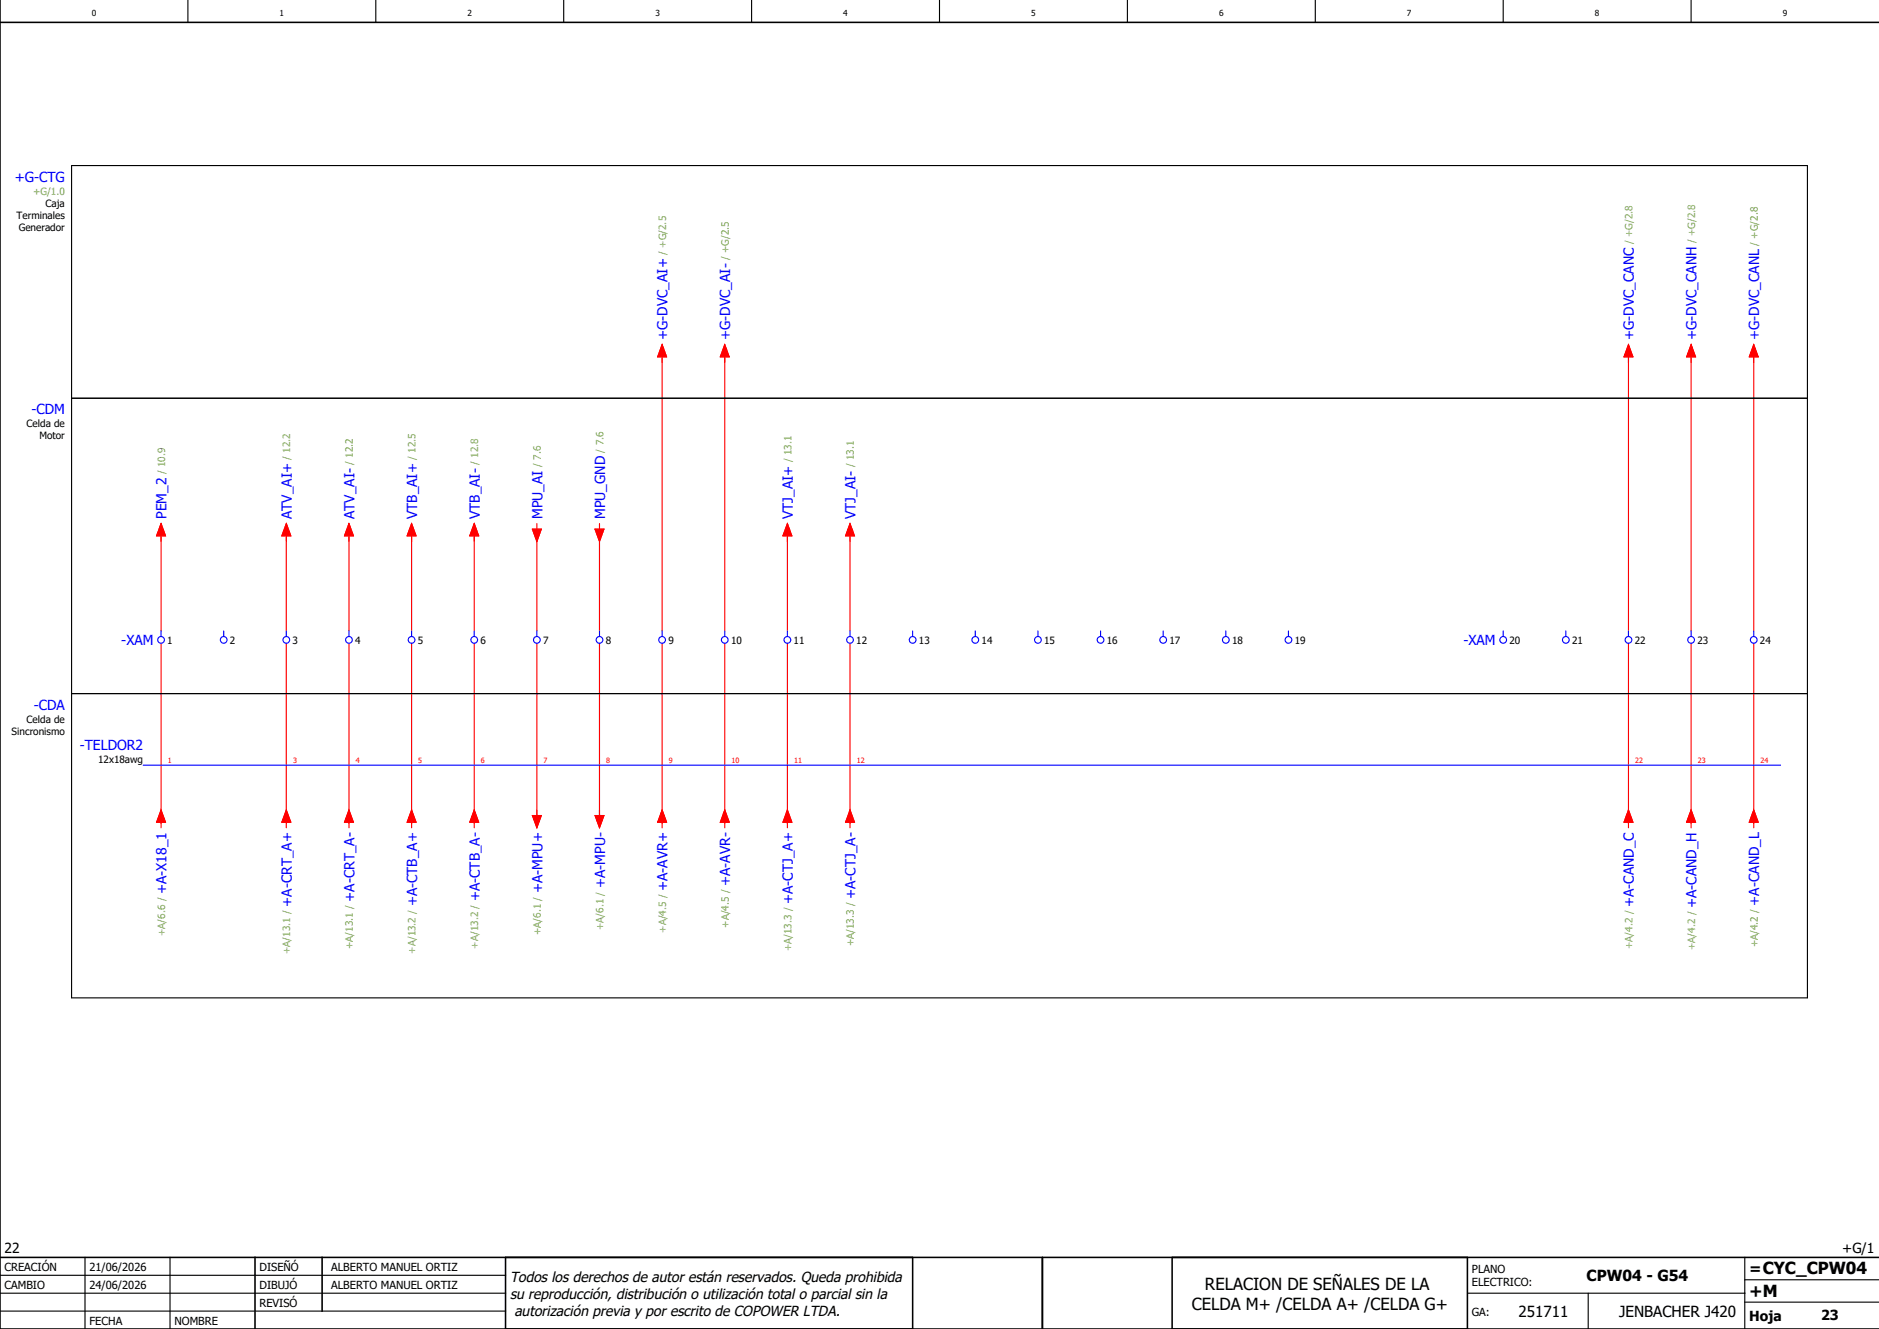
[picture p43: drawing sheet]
<svg xmlns="http://www.w3.org/2000/svg" width="420mm" height="297mm" viewBox="0 0 420 297" stroke-linecap="round" stroke-linejoin="round" font-family="sans-serif">
<defs><g id="words">
<g font-size="3.7">
<text x="266.4" y="292.7">CELDA M+ /CELDA A+ /CELDA G+</text>
<text x="269.3" y="288.2">RELACION DE SEÑALES DE LA</text>
<text x="391" y="289.8">+M</text>
</g>
<g font-size="3.4">
<text x="354.6" y="286.4">CPW04 - G54</text>
<text x="391" y="284.6">=CYC_CPW04</text>
<text x="339.4" y="294.4">251711</text>
<text x="361.9" y="294.4">JENBACHER J420</text>
</g>
<g font-size="3.2">
<text x="114" y="286.5">Todos los derechos de autor están reservados. Queda prohibida</text>
<text x="114" y="290.2">su reproducción, distribución o utilización total o parcial sin la</text>
<text x="115" y="294">autorización previa y por escrito de COPOWER LTDA.</text>
</g>
<g font-size="3.1" fill="#00f">
<text x="3.3" y="40.6">+G-CTG</text>
<text x="149.2" y="76" transform="rotate(-90 149.2 76)">+G-DVC_AI+</text>
<text x="163.2" y="76" transform="rotate(-90 163.2 76)">+G-DVC_AI-</text>
<text x="365.2" y="76" transform="rotate(-90 365.2 76)">+G-DVC_CANC</text>
<text x="379.2" y="76" transform="rotate(-90 379.2 76)">+G-DVC_CANH</text>
<text x="393.2" y="76" transform="rotate(-90 393.2 76)">+G-DVC_CANL</text>
<text x="7" y="92.6">-CDM</text>
<text x="37.2" y="116" transform="rotate(-90 37.2 116)">PEM_2</text>
<text x="65.2" y="116" transform="rotate(-90 65.2 116)">ATV_AI+</text>
<text x="79.2" y="116" transform="rotate(-90 79.2 116)">ATV_AI-</text>
<text x="93.2" y="116" transform="rotate(-90 93.2 116)">VTB_AI+</text>
<text x="107.2" y="116" transform="rotate(-90 107.2 116)">VTB_AI-</text>
<text x="121.2" y="116" transform="rotate(-90 121.2 116)">MPU_AI</text>
<text x="135.2" y="116" transform="rotate(-90 135.2 116)">MPU_GND</text>
<text x="177.2" y="116" transform="rotate(-90 177.2 116)">VTJ_AI+</text>
<text x="191.2" y="116" transform="rotate(-90 191.2 116)">VTJ_AI-</text>
<text x="27.1" y="144.2">-XAM</text>
<text x="327.1" y="144.2">-XAM</text>
<text x="7.5" y="158.6">-CDA</text>
<text x="17.8" y="167.7">-TELDOR2</text>
<text x="37.2" y="199.8" transform="rotate(-90 37.2 199.8)">+A-X18_1</text>
<text x="65.2" y="202.7" transform="rotate(-90 65.2 202.7)">+A-CRT_A+</text>
<text x="79.2" y="201.5" transform="rotate(-90 79.2 201.5)">+A-CRT_A-</text>
<text x="93.2" y="202.6" transform="rotate(-90 93.2 202.6)">+A-CTB_A+</text>
<text x="107.2" y="201.4" transform="rotate(-90 107.2 201.4)">+A-CTB_A-</text>
<text x="121.2" y="199.7" transform="rotate(-90 121.2 199.7)">+A-MPU+</text>
<text x="135.2" y="198.5" transform="rotate(-90 135.2 198.5)">+A-MPU-</text>
<text x="149.2" y="199.2" transform="rotate(-90 149.2 199.2)">+A-AVR+</text>
<text x="163.2" y="198" transform="rotate(-90 163.2 198)">+A-AVR-</text>
<text x="177.2" y="202" transform="rotate(-90 177.2 202)">+A-CTJ_A+</text>
<text x="191.2" y="200.9" transform="rotate(-90 191.2 200.9)">+A-CTJ_A-</text>
<text x="365.2" y="202.7" transform="rotate(-90 365.2 202.7)">+A-CAND_C</text>
<text x="379.2" y="202.9" transform="rotate(-90 379.2 202.9)">+A-CAND_H</text>
<text x="393.2" y="202.4" transform="rotate(-90 393.2 202.4)">+A-CAND_L</text>
</g>
<g font-size="3.1">
<text x="1" y="280">22</text>
<text x="411.8" y="280">+G/1</text>
<text x="391" y="295.2">Hoja</text>
<text x="407" y="295">23</text>
</g>
<g font-size="2.5">
<text x="1" y="284">CREACIÓN</text>
<text x="20" y="284">21/06/2026</text>
<text x="58" y="284">DISEÑÓ</text>
<text x="74" y="284">ALBERTO MANUEL ORTIZ</text>
<text x="329" y="284.5">PLANO</text>
<text x="329" y="287.5">ELECTRICO:</text>
<text x="1" y="288">CAMBIO</text>
<text x="20" y="288">24/06/2026</text>
<text x="58" y="292">REVISÓ</text>
<text x="58" y="288">DIBUJÓ</text>
<text x="74" y="288">ALBERTO MANUEL ORTIZ</text>
<text x="329" y="294">GA:</text>
<text x="20" y="296">FECHA</text>
<text x="39" y="296">NOMBRE</text>
</g>
<g font-size="2.2" fill="#7ca552">
<text x="7.4" y="43.5">+G/1.0</text>
<text x="148.9" y="57" transform="rotate(-90 148.9 57)">/ +G/2.5</text>
<text x="162.9" y="58.1" transform="rotate(-90 162.9 58.1)">/ +G/2.5</text>
<text x="364.9" y="54.6" transform="rotate(-90 364.9 54.6)">/ +G/2.8</text>
<text x="378.9" y="54.4" transform="rotate(-90 378.9 54.4)">/ +G/2.8</text>
<text x="392.9" y="54.9" transform="rotate(-90 392.9 54.9)">/ +G/2.8</text>
<text x="134.9" y="101.2" transform="rotate(-90 134.9 101.2)">/ 7.6</text>
<text x="36.9" y="106" transform="rotate(-90 36.9 106)">/ 10.9</text>
<text x="64.9" y="102.8" transform="rotate(-90 64.9 102.8)">/ 12.2</text>
<text x="78.9" y="103.9" transform="rotate(-90 78.9 103.9)">/ 12.2</text>
<text x="92.9" y="102.8" transform="rotate(-90 92.9 102.8)">/ 12.5</text>
<text x="106.9" y="103.9" transform="rotate(-90 106.9 103.9)">/ 12.8</text>
<text x="120.9" y="104.4" transform="rotate(-90 120.9 104.4)">/ 7.6</text>
<text x="176.9" y="103.3" transform="rotate(-90 176.9 103.3)">/ 13.1</text>
<text x="190.9" y="104.5" transform="rotate(-90 190.9 104.5)">/ 13.1</text>
<text x="36.9" y="209.2" transform="rotate(-90 36.9 209.2)">+A/6.6 /</text>
<text x="120.9" y="209" transform="rotate(-90 120.9 209)">+A/6.1 /</text>
<text x="134.9" y="207.8" transform="rotate(-90 134.9 207.8)">+A/6.1 /</text>
<text x="148.9" y="208.5" transform="rotate(-90 148.9 208.5)">+A/4.5 /</text>
<text x="162.9" y="207.3" transform="rotate(-90 162.9 207.3)">+A/4.5 /</text>
<text x="64.9" y="213.2" transform="rotate(-90 64.9 213.2)">+A/13.1 /</text>
<text x="78.9" y="212.1" transform="rotate(-90 78.9 212.1)">+A/13.1 /</text>
<text x="92.9" y="213.1" transform="rotate(-90 92.9 213.1)">+A/13.2 /</text>
<text x="106.9" y="212" transform="rotate(-90 106.9 212)">+A/13.2 /</text>
<text x="176.9" y="212.6" transform="rotate(-90 176.9 212.6)">+A/13.3 /</text>
<text x="190.9" y="211.4" transform="rotate(-90 190.9 211.4)">+A/13.3 /</text>
<text x="364.9" y="212" transform="rotate(-90 364.9 212)">+A/4.2 /</text>
<text x="378.9" y="212.3" transform="rotate(-90 378.9 212.3)">+A/4.2 /</text>
<text x="392.9" y="211.7" transform="rotate(-90 392.9 211.7)">+A/4.2 /</text>
</g>
<g font-size="2.2">
<text x="10.2" y="46.2">Caja</text>
<text x="3.7" y="48.9">Terminales</text>
<text x="4.2" y="51.6">Generador</text>
<text x="5.9" y="95.5">Celda de</text>
<text x="8.8" y="98.2">Motor</text>
<text x="37.4" y="143.9">1</text>
<text x="51.4" y="143.9">2</text>
<text x="65.4" y="143.9">3</text>
<text x="79.4" y="143.9">4</text>
<text x="93.4" y="143.9">5</text>
<text x="107.4" y="143.9">6</text>
<text x="121.4" y="143.9">7</text>
<text x="135.4" y="143.9">8</text>
<text x="149.4" y="143.9">9</text>
<text x="163.4" y="143.9">10</text>
<text x="177.4" y="143.9">11</text>
<text x="191.4" y="143.9">12</text>
<text x="205.4" y="143.9">13</text>
<text x="219.4" y="143.9">14</text>
<text x="233.4" y="143.9">15</text>
<text x="247.4" y="143.9">16</text>
<text x="261.4" y="143.9">17</text>
<text x="275.4" y="143.9">18</text>
<text x="289.4" y="143.9">19</text>
<text x="337.4" y="143.9">20</text>
<text x="351.4" y="143.9">21</text>
<text x="365.4" y="143.9">22</text>
<text x="379.4" y="143.9">23</text>
<text x="393.4" y="143.9">24</text>
<text x="5.9" y="161.5">Celda de</text>
<text x="2.6" y="164.2">Sincronismo</text>
<text x="21.9" y="170.5">12x18awg</text>
</g>
<g font-size="1.9">
<text x="20.5" y="3.6">0</text>
<text x="62.5" y="3.6">1</text>
<text x="104.5" y="3.6">2</text>
<text x="146.5" y="3.6">3</text>
<text x="188.5" y="3.6">4</text>
<text x="230.5" y="3.6">5</text>
<text x="272.5" y="3.6">6</text>
<text x="314.5" y="3.6">7</text>
<text x="356.5" y="3.6">8</text>
<text x="398.5" y="3.6">9</text>
</g>
<g font-size="1.6" fill="#f00">
<text x="37.5" y="170.5">1</text>
<text x="65.5" y="170.5">3</text>
<text x="79.5" y="170.5">4</text>
<text x="93.5" y="170.5">5</text>
<text x="107.5" y="170.5">6</text>
<text x="121.5" y="170.5">7</text>
<text x="135.5" y="170.5">8</text>
<text x="149.5" y="170.5">9</text>
<text x="163.5" y="170.5">10</text>
<text x="177.5" y="170.5">11</text>
<text x="191.5" y="170.5">12</text>
<text x="365.5" y="170.5">22</text>
<text x="379.5" y="170.5">23</text>
<text x="393.5" y="170.5">24</text>
</g>
</g></defs>
<g fill="none" stroke="#000" stroke-width=".25">
<path d="M42 0v5M84 0v5M126 0v5M168 0v5M210 0v5M252 0v5M294 0v5M336 0v5M378 0v5M16 37h388v186h-388zM16 89h388M16 155h388"/>
<path d="M0 285h113M0 293h113M0 289h113M19 281v16M38 281v16M328 289h62M355 289v8M390 291h30M390 281v16M390 286h30"/>
</g>
<path d="M0 5h420M0 0v297h420M0 281h420M57 281v16M72 281v12M113 281v16M204 281v16M233 281v16M262 281v16M328 281v16" fill="none" stroke="#000" stroke-width=".35"/>
<g fill="none" stroke="#f00" stroke-width=".25">
<path d="M148 79.7v61.3M148 77l1 2.7h-2zM162 79.7v61.3M162 77l1 2.7h-2zM364 79.7v61.3M364 77l1 2.7h-2zM378 79.7v61.3M378 77l1 2.7h-2zM392 79.7v61.3M392 77l1 2.7h-2zM36 119.8v21.2M36 117l1 2.8h-2z"/>
<path d="M64 119.8v21.2M64 117l1 2.8h-2zM78 119.8v21.2M78 117l1 2.8h-2zM92 119.8v21.2M92 117l1 2.8h-2zM106 119.8v21.2M106 117l1 2.8h-2zM119 118.3h2l-1 2.7zM120 117v1.3M133 118.3h2l-1 2.7zM134 117v1.3"/>
<path d="M176 119.8v21.2M176 117l1 2.8h-2zM190 119.8v21.2M190 117l1 2.8h-2zM120 120v21M134 120v21M36 143.8v41.2M64 143.8v41.2M78 143.8v41.2M92 143.8v41.2M106 143.8v41.2M120 143.8v39.2"/>
<path d="M134 143.8v39.2M148 143.8v41.2M162 143.8v41.2M176 143.8v41.2M190 143.8v41.2M364 143.8v41.2M378 143.8v41.2M392 143.8v41.2M36 181l1 2.7h-2zM64 181l1 2.7h-2zM78 181l1 2.7h-2zM92 181l1 2.7h-2z"/>
<path d="M106 181l1 2.7h-2zM119 182.2h2l-1 2.8zM133 182.2h2l-1 2.8zM148 181l1 2.7h-2zM162 181l1 2.7h-2zM176 181l1 2.7h-2zM190 181l1 2.7h-2zM364 181l1 2.7h-2zM378 181l1 2.7h-2zM392 181l1 2.7h-2z"/>
</g>
<g fill="none" stroke="#00f" stroke-width=".25">
<path d="M36 141v1.3M50 141v1.3M64 141v1.3M78 141v1.3M92 141v1.3M106 141v1.3M120 141v1.3M134 141v1.3M148 141v1.3M162 141v1.3M176 141v1.3M190 141v1.3"/>
<path d="M204 141v1.3M218 141v1.3M232 141v1.3M246 141v1.3M260 141v1.3M274 141v1.3M288 141v1.3M336 141v1.3M350 141v1.3M364 141v1.3M378 141v1.3M392 141v1.3"/>
<path d="M32 171h366"/>
<circle cx="36" cy="143" r=".75"/>
<circle cx="50" cy="143" r=".75"/>
<circle cx="64" cy="143" r=".75"/>
<circle cx="78" cy="143" r=".75"/>
<circle cx="92" cy="143" r=".75"/>
<circle cx="106" cy="143" r=".75"/>
<circle cx="120" cy="143" r=".75"/>
<circle cx="134" cy="143" r=".75"/>
<circle cx="148" cy="143" r=".75"/>
<circle cx="162" cy="143" r=".75"/>
<circle cx="176" cy="143" r=".75"/>
<circle cx="190" cy="143" r=".75"/>
<circle cx="204" cy="143" r=".75"/>
<circle cx="218" cy="143" r=".75"/>
<circle cx="232" cy="143" r=".75"/>
<circle cx="246" cy="143" r=".75"/>
<circle cx="260" cy="143" r=".75"/>
<circle cx="274" cy="143" r=".75"/>
<circle cx="288" cy="143" r=".75"/>
<circle cx="336" cy="143" r=".75"/>
<circle cx="350" cy="143" r=".75"/>
<circle cx="364" cy="143" r=".75"/>
<circle cx="378" cy="143" r=".75"/>
<circle cx="392" cy="143" r=".75"/>
</g>
<g fill="#f00" stroke="#f00" stroke-width=".22">
<path d="M36 181l1 2.7h-2z"/>
<path d="M36 117l1 2.8h-2z"/>
<path d="M64 181l1 2.7h-2z"/>
<path d="M64 117l1 2.8h-2z"/>
<path d="M78 181l1 2.7h-2z"/>
<path d="M78 117l1 2.8h-2z"/>
<path d="M92 117l1 2.8h-2z"/>
<path d="M106 117l1 2.8h-2z"/>
<path d="M92 181l1 2.7h-2z"/>
<path d="M106 181l1 2.7h-2z"/>
<path d="M119 118.3h2l-1 2.7z"/>
<path d="M133 118.3h2l-1 2.7z"/>
<path d="M119 182.2h2l-1 2.8z"/>
<path d="M133 182.2h2l-1 2.8z"/>
<path d="M148 77l1 2.7h-2z"/>
<path d="M162 77l1 2.7h-2z"/>
<path d="M148 181l1 2.7h-2z"/>
<path d="M162 181l1 2.7h-2z"/>
<path d="M176 117l1 2.8h-2z"/>
<path d="M190 117l1 2.8h-2z"/>
<path d="M176 181l1 2.7h-2z"/>
<path d="M190 181l1 2.7h-2z"/>
<path d="M392 77l1 2.7h-2z"/>
<path d="M392 181l1 2.7h-2z"/>
<path d="M378 181l1 2.7h-2z"/>
<path d="M378 77l1 2.7h-2z"/>
<path d="M364 181l1 2.7h-2z"/>
<path d="M364 77l1 2.7h-2z"/>
</g>
<use href="#words"/>
</svg>
